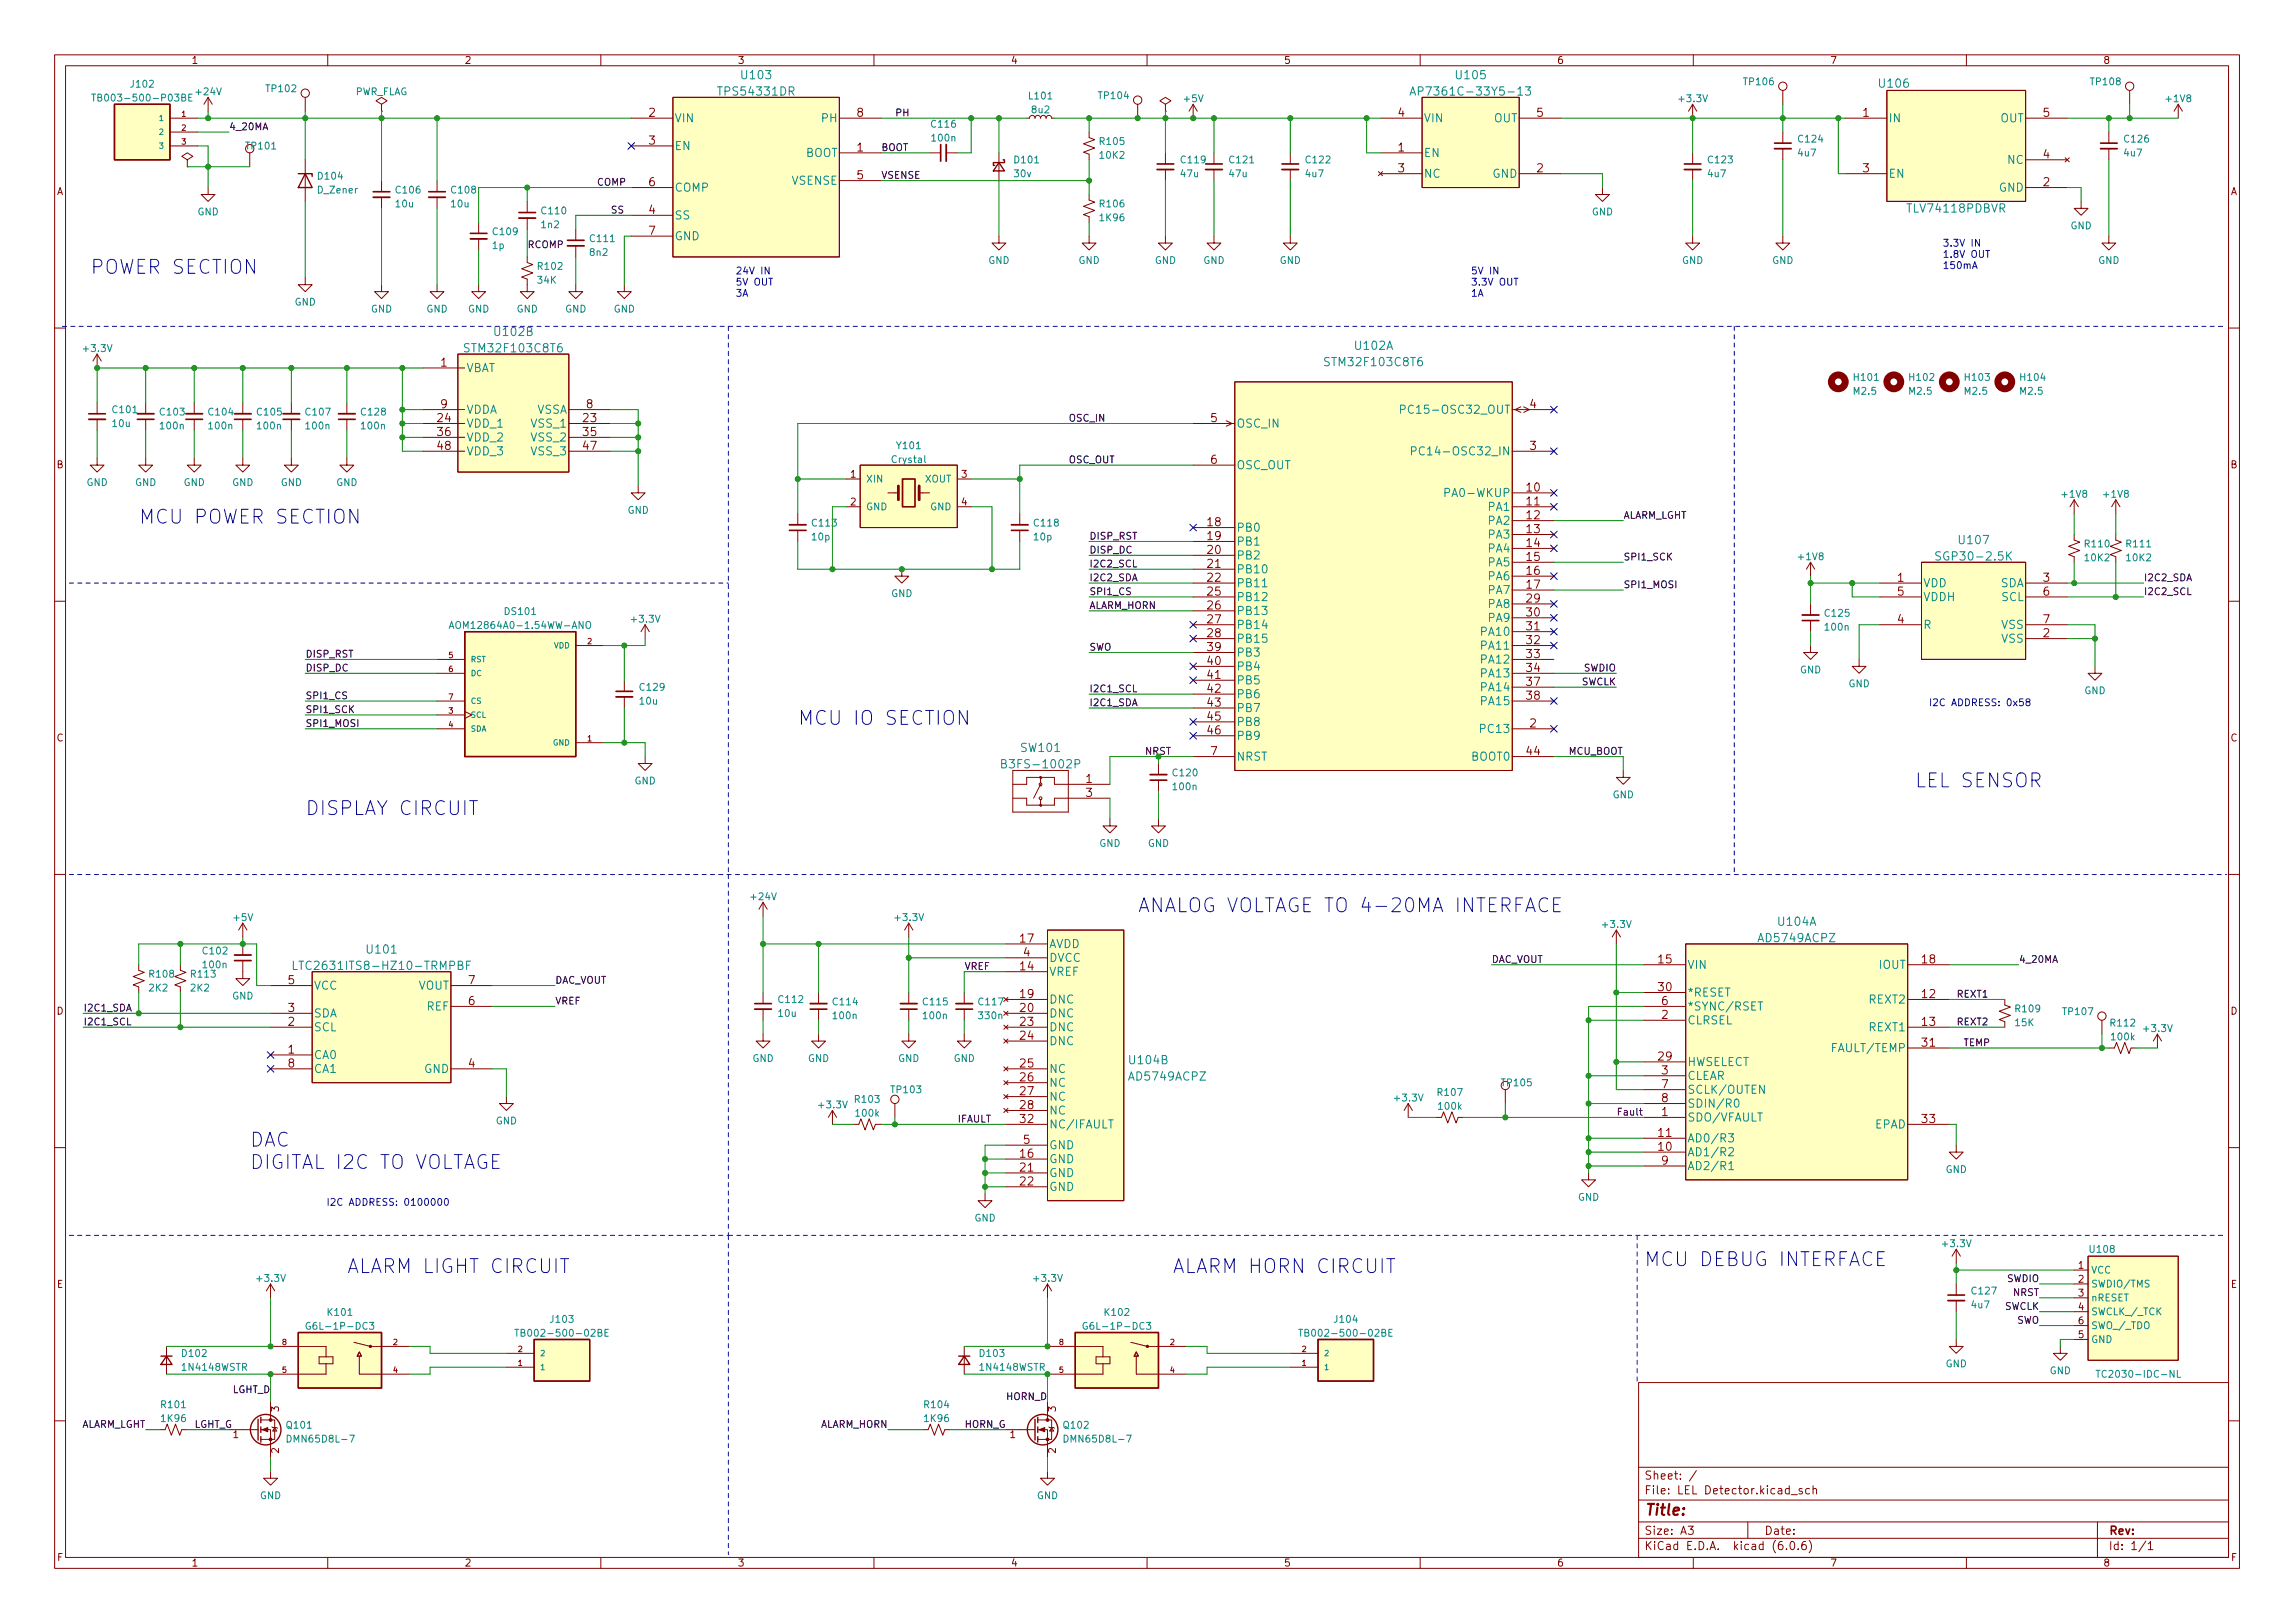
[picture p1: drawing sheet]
<svg xmlns="http://www.w3.org/2000/svg" width="420mm" height="297mm" viewBox="0 0 420 297" stroke-linecap="round" stroke-linejoin="round" font-family="sans-serif">
<defs><g id="words">
<g font-size="3.5" fill="#0000c2">
<text x="16.5" y="50.1">POWER SECTION</text>
<text x="25.4" y="95.9">MCU POWER SECTION</text>
<text x="146" y="132.7">MCU IO SECTION</text>
<text x="55.9" y="149.2">DISPLAY CIRCUIT</text>
<text x="350.5" y="144.1">LEL SENSOR</text>
<text x="208.3" y="167">ANALOG VOLTAGE TO 4-20MA INTERFACE</text>
<text x="45.7" y="209.9">DAC</text>
<text x="45.7" y="214">DIGITAL I2C TO VOLTAGE</text>
<text x="63.5" y="233">ALARM LIGHT CIRCUIT</text>
<text x="214.6" y="233">ALARM HORN CIRCUIT</text>
<text x="301" y="231.7">MCU DEBUG INTERFACE</text>
</g>
<text font-size="2.8" fill="#840000" x="301" y="277.3">Title:</text>
<g font-size="2.1" fill="#008484">
<text x="131.9" y="17.5">TPS54331DR</text>
<text x="135.9" y="14.5">U103</text>
<text x="260.3" y="17.5">AP7361C-33Y5-13</text>
<text x="266.7" y="14.5">U105</text>
<text x="344.2" y="16">U106</text>
<text x="123.4" y="22.4">VIN</text>
<text x="150.5" y="22.4">PH</text>
<text x="260.6" y="22.4">VIN</text>
<text x="273.5" y="22.4">OUT</text>
<text x="345.7" y="22.4">IN</text>
<text x="366.2" y="22.4">OUT</text>
<text x="123.4" y="27.5">EN</text>
<text x="147.4" y="28.7">BOOT</text>
<text x="260.6" y="28.7">EN</text>
<text x="367.6" y="30">NC</text>
<text x="123.4" y="35.1">COMP</text>
<text x="144.9" y="33.8">VSENSE</text>
<text x="260.6" y="32.5">NC</text>
<text x="273.2" y="32.5">GND</text>
<text x="345.7" y="32.5">EN</text>
<text x="365.9" y="35.1">GND</text>
<text x="123.4" y="40.2">SS</text>
<text x="349.5" y="38.9">TLV74118PDBVR</text>
<text x="123.4" y="44">GND</text>
<text x="85.5" y="64.5">STM32F103C8T6</text>
<text x="90.7" y="61.5">U102B</text>
<text x="248.2" y="64">U102A</text>
<text x="85.3" y="68.1">VBAT</text>
<text x="243" y="67">STM32F103C8T6</text>
<text x="85.3" y="75.7">VDDA</text>
<text x="98.2" y="75.7">VSSA</text>
<text x="258.3" y="75.7">PC15-OSC32_OUT</text>
<text x="85.3" y="78.3">VDD_1</text>
<text x="85.3" y="80.8">VDD_2</text>
<text x="85.3" y="83.3">VDD_3</text>
<text x="97.4" y="78.3">VSS_1</text>
<text x="97.4" y="80.8">VSS_2</text>
<text x="97.4" y="83.3">VSS_3</text>
<text x="226.3" y="78.3">OSC_IN</text>
<text x="260.6" y="83.3">PC14-OSC32_IN</text>
<text x="226.3" y="85.9">OSC_OUT</text>
<text x="265.5" y="91">PA0-WKUP</text>
<text x="272.5" y="93.5">PA1</text>
<text x="226.3" y="97.3">PB0</text>
<text x="226.3" y="99.8">PB1</text>
<text x="272.5" y="96">PA2</text>
<text x="272.5" y="98.6">PA3</text>
<text x="272.5" y="101.1">PA4</text>
<text x="358.8" y="99.6">U107</text>
<text x="226.3" y="102.4">PB2</text>
<text x="226.3" y="104.9">PB10</text>
<text x="226.3" y="107.5">PB11</text>
<text x="272.5" y="103.7">PA5</text>
<text x="272.5" y="106.2">PA6</text>
<text x="352" y="107.5">VDD</text>
<text x="355.3" y="102.6">SGP30-2.5K</text>
<text x="366.2" y="107.5">SDA</text>
<text x="226.3" y="110">PB12</text>
<text x="226.3" y="112.5">PB13</text>
<text x="272.5" y="108.7">PA7</text>
<text x="272.5" y="111.3">PA8</text>
<text x="272.5" y="113.8">PA9</text>
<text x="352" y="110">VDDH</text>
<text x="366.4" y="110">SCL</text>
<text x="226.3" y="115.1">PB14</text>
<text x="226.3" y="117.6">PB15</text>
<text x="271.4" y="116.4">PA10</text>
<text x="271.4" y="118.9">PA11</text>
<text x="352" y="115.1">R</text>
<text x="366.4" y="117.6">VSS</text>
<text x="366.4" y="115.1">VSS</text>
<text x="226.3" y="120.2">PB3</text>
<text x="226.3" y="122.7">PB4</text>
<text x="226.3" y="125.2">PB5</text>
<text x="271.4" y="121.4">PA12</text>
<text x="271.4" y="124">PA13</text>
<text x="226.3" y="127.8">PB6</text>
<text x="226.3" y="130.3">PB7</text>
<text x="271.4" y="126.5">PA14</text>
<text x="271.4" y="129.1">PA15</text>
<text x="187" y="137.6">SW101</text>
<text x="226.3" y="132.9">PB8</text>
<text x="226.3" y="135.4">PB9</text>
<text x="271.4" y="134.1">PC13</text>
<text x="184.4" y="140.6">B3FS-1002P</text>
<text x="226.3" y="139.2">NRST</text>
<text x="269.4" y="139.2">BOOT0</text>
<text x="192" y="173.5">AVDD</text>
<text x="322.1" y="172.4">AD5749ACPZ</text>
<text x="325.6" y="169.4">U104A</text>
<text x="55.5" y="177.5">LTC2631ITS8-HZ10-TRMPBF</text>
<text x="67.3" y="174.5">U101</text>
<text x="192" y="178.6">VREF</text>
<text x="192" y="176">DVCC</text>
<text x="308.9" y="177.3">VIN</text>
<text x="344" y="177.3">IOUT</text>
<text x="57.4" y="181.1">VCC</text>
<text x="76.5" y="181.1">VOUT</text>
<text x="78.1" y="184.9">REF</text>
<text x="192" y="183.7">DNC</text>
<text x="308.9" y="182.4">*RESET</text>
<text x="308.9" y="184.9">*SYNC/RSET</text>
<text x="342.3" y="183.7">REXT2</text>
<text x="57.4" y="188.7">SCL</text>
<text x="57.4" y="186.2">SDA</text>
<text x="192" y="186.2">DNC</text>
<text x="192" y="188.7">DNC</text>
<text x="192" y="191.3">DNC</text>
<text x="308.9" y="187.5">CLRSEL</text>
<text x="342.3" y="188.7">REXT1</text>
<text x="57.4" y="193.8">CA0</text>
<text x="57.4" y="196.4">CA1</text>
<text x="77.7" y="196.4">GND</text>
<text x="192" y="196.4">NC</text>
<text x="206.9" y="194.8">U104B</text>
<text x="206.9" y="197.8">AD5749ACPZ</text>
<text x="308.9" y="195.1">HWSELECT</text>
<text x="308.9" y="197.6">CLEAR</text>
<text x="335.8" y="192.6">FAULT/TEMP</text>
<text x="192" y="198.9">NC</text>
<text x="192" y="201.4">NC</text>
<text x="192" y="204">NC</text>
<text x="308.9" y="200.2">SCLK/OUTEN</text>
<text x="308.9" y="202.7">SDIN/R0</text>
<text x="192" y="206.5">NC/IFAULT</text>
<text x="308.9" y="205.3">SDO/VFAULT</text>
<text x="308.9" y="209.1">AD0/R3</text>
<text x="343.2" y="206.5">EPAD</text>
<text x="192" y="212.9">GND</text>
<text x="192" y="215.4">GND</text>
<text x="192" y="210.3">GND</text>
<text x="308.9" y="211.6">AD1/R2</text>
<text x="308.9" y="214.1">AD2/R1</text>
<text x="192" y="218">GND</text>
</g>
<g font-size="2.1" fill="#840000">
<text x="118.8" y="21.4">2</text>
<text x="156.9" y="21.4">8</text>
<text x="256" y="21.4">4</text>
<text x="281.4" y="21.4">5</text>
<text x="341.1" y="21.4">1</text>
<text x="374.1" y="21.4">5</text>
<text x="118.8" y="26.5">3</text>
<text x="156.9" y="27.7">1</text>
<text x="256" y="27.7">1</text>
<text x="374.1" y="29">4</text>
<text x="118.8" y="34.1">6</text>
<text x="156.9" y="32.8">5</text>
<text x="256" y="31.5">3</text>
<text x="281.4" y="31.5">2</text>
<text x="341.1" y="31.5">3</text>
<text x="374.1" y="34.1">2</text>
<text x="118.8" y="39.2">4</text>
<text x="118.8" y="43">7</text>
<text x="80.7" y="67.1">1</text>
<text x="80.1" y="77.3">24</text>
<text x="80.7" y="74.7">9</text>
<text x="106.8" y="77.3">23</text>
<text x="107.4" y="74.7">8</text>
<text x="221.7" y="77.3">5</text>
<text x="280.1" y="74.7">4</text>
<text x="80.1" y="79.8">36</text>
<text x="80.1" y="82.3">48</text>
<text x="106.8" y="79.8">35</text>
<text x="106.8" y="82.3">47</text>
<text x="280.1" y="82.3">3</text>
<text x="221.7" y="84.9">6</text>
<text x="279.5" y="90">10</text>
<text x="279.5" y="92.5">11</text>
<text x="279.5" y="95">12</text>
<text x="221.1" y="96.3">18</text>
<text x="221.1" y="98.8">19</text>
<text x="221.1" y="101.4">20</text>
<text x="279.5" y="97.6">13</text>
<text x="279.5" y="100.1">14</text>
<text x="221.1" y="103.9">21</text>
<text x="221.1" y="106.5">22</text>
<text x="279.5" y="102.7">15</text>
<text x="279.5" y="105.2">16</text>
<text x="279.5" y="107.7">17</text>
<text x="347.4" y="106.5">1</text>
<text x="374.1" y="106.5">3</text>
<text x="221.1" y="109">25</text>
<text x="221.1" y="111.5">26</text>
<text x="279.5" y="110.3">29</text>
<text x="279.5" y="112.8">30</text>
<text x="347.4" y="109">5</text>
<text x="374.1" y="109">6</text>
<text x="221.1" y="114.1">27</text>
<text x="221.1" y="116.6">28</text>
<text x="221.1" y="119.2">39</text>
<text x="279.5" y="115.4">31</text>
<text x="279.5" y="117.9">32</text>
<text x="347.4" y="114.1">4</text>
<text x="374.1" y="116.6">2</text>
<text x="374.1" y="114.1">7</text>
<text x="221.1" y="121.7">40</text>
<text x="221.1" y="124.2">41</text>
<text x="279.5" y="120.4">33</text>
<text x="279.5" y="123">34</text>
<text x="279.5" y="125.5">37</text>
<text x="221.1" y="126.8">42</text>
<text x="221.1" y="129.3">43</text>
<text x="221.1" y="131.9">45</text>
<text x="279.5" y="128.1">38</text>
<text x="221.1" y="134.4">46</text>
<text x="280.1" y="133.1">2</text>
<text x="198.8" y="143.3">1</text>
<text x="221.7" y="138.2">7</text>
<text x="279.5" y="138.2">44</text>
<text x="198.8" y="145.8">3</text>
<text x="186.8" y="172.5">17</text>
<text x="186.8" y="177.6">14</text>
<text x="187.4" y="175">4</text>
<text x="303.6" y="176.3">15</text>
<text x="351.9" y="176.3">18</text>
<text x="52.8" y="185.2">3</text>
<text x="52.8" y="180.1">5</text>
<text x="85.8" y="183.9">6</text>
<text x="85.8" y="180.1">7</text>
<text x="186.8" y="182.7">19</text>
<text x="186.8" y="185.2">20</text>
<text x="303.6" y="181.4">30</text>
<text x="304.2" y="183.9">6</text>
<text x="351.9" y="182.7">12</text>
<text x="52.8" y="187.7">2</text>
<text x="186.8" y="187.7">23</text>
<text x="186.8" y="190.3">24</text>
<text x="304.2" y="186.5">2</text>
<text x="351.9" y="187.7">13</text>
<text x="351.9" y="191.6">31</text>
<text x="52.8" y="192.8">1</text>
<text x="52.8" y="195.4">8</text>
<text x="85.8" y="195.4">4</text>
<text x="186.8" y="195.4">25</text>
<text x="186.8" y="197.9">26</text>
<text x="303.6" y="194.1">29</text>
<text x="304.2" y="196.6">3</text>
<text x="186.8" y="200.4">27</text>
<text x="186.8" y="203">28</text>
<text x="304.2" y="199.2">7</text>
<text x="304.2" y="201.7">8</text>
<text x="186.8" y="205.5">32</text>
<text x="187.4" y="209.3">5</text>
<text x="303.6" y="208.1">11</text>
<text x="304.2" y="204.3">1</text>
<text x="351.9" y="205.5">33</text>
<text x="186.8" y="211.9">16</text>
<text x="186.8" y="214.4">21</text>
<text x="303.6" y="210.6">10</text>
<text x="304.2" y="213.1">9</text>
<text x="186.8" y="217">22</text>
<text x="301" y="273.5">File: LEL Detector.kicad_sch</text>
<text x="301" y="270.8">Sheet: /</text>
<text x="301" y="280.9">Size: A3</text>
<text x="323" y="280.9">Date:</text>
<text x="386" y="280.9">Rev:</text>
<text x="301" y="283.7">KiCad E.D.A. kicad (6.0.6)</text>
<text x="386" y="283.7">Id: 1/1</text>
</g>
<g font-size="1.8" fill="#840000">
<text x="35" y="11.7">1</text>
<text x="85" y="11.7">2</text>
<text x="135" y="11.7">3</text>
<text x="185" y="11.7">4</text>
<text x="235" y="11.7">5</text>
<text x="285" y="11.7">6</text>
<text x="335" y="11.7">7</text>
<text x="385" y="11.7">8</text>
<text x="10.3" y="35.7">A</text>
<text x="408.3" y="35.7">A</text>
<text x="10.3" y="85.7">B</text>
<text x="155.7" y="87.4">1</text>
<text x="176" y="87.4">3</text>
<text x="408.3" y="85.7">B</text>
<text x="155.7" y="92.5">2</text>
<text x="176" y="92.5">4</text>
<text x="10.3" y="135.7">C</text>
<text x="408.3" y="135.7">C</text>
<text x="10.3" y="185.7">D</text>
<text x="408.3" y="185.7">D</text>
<text x="380.5" y="232.2">1</text>
<text x="10.4" y="235.7">E</text>
<text x="380.5" y="234.7">2</text>
<text x="380.5" y="237.3">3</text>
<text x="380.5" y="239.8">4</text>
<text x="408.4" y="235.7">E</text>
<text x="380.5" y="244.9">5</text>
<text x="380.5" y="242.4">6</text>
<text x="42.7" y="263.2">1</text>
<text x="51.1" y="258.3" transform="rotate(-90 51.1 258.3)">3</text>
<text x="184.9" y="263.2">1</text>
<text x="193.3" y="258.3" transform="rotate(-90 193.3 258.3)">3</text>
<text x="51.1" y="266" transform="rotate(-90 51.1 266)">2</text>
<text x="193.3" y="266" transform="rotate(-90 193.3 266)">2</text>
<text x="10.4" y="285.7">F</text>
<text x="35" y="286.7">1</text>
<text x="85" y="286.7">2</text>
<text x="135" y="286.7">3</text>
<text x="185" y="286.7">4</text>
<text x="235" y="286.7">5</text>
<text x="285" y="286.7">6</text>
<text x="335" y="286.7">7</text>
<text x="385" y="286.7">8</text>
<text x="408.4" y="285.7">F</text>
</g>
<g font-size="1.8" fill="#008484">
<text x="24.1" y="16">J102</text>
<text x="36" y="17.4">+24V</text>
<text x="48.9" y="16.9">TP102</text>
<text x="64.9" y="17.4">PWR_FLAG</text>
<text x="319.4" y="15.6">TP106</text>
<text x="382.9" y="15.6">TP108</text>
<text x="18.5" y="18.6">TB003-500-P03BE</text>
<text x="170.6" y="23.3">C116</text>
<text x="188.5" y="18.2">L101</text>
<text x="189" y="20.7">8u2</text>
<text x="201.3" y="18.1">TP104</text>
<text x="216.8" y="18.7">+5V</text>
<text x="307.5" y="18.7">+3.3V</text>
<text x="396.7" y="18.7">+1V8</text>
<text x="45.2" y="27.3">TP101</text>
<text x="170.7" y="25.9">100n</text>
<text x="185.8" y="29.9">D101</text>
<text x="201.5" y="26.5">R105</text>
<text x="201.5" y="29">10K2</text>
<text x="216.3" y="29.9">C119</text>
<text x="225.2" y="29.9">C121</text>
<text x="239.2" y="29.9">C122</text>
<text x="312.8" y="29.9">C123</text>
<text x="329.3" y="28.6">4u7</text>
<text x="329.3" y="26.1">C124</text>
<text x="389" y="28.6">4u7</text>
<text x="389" y="26.1">C126</text>
<text x="58.2" y="35.4">D_Zener</text>
<text x="58.3" y="32.9">D104</text>
<text x="72.6" y="35.4">C106</text>
<text x="82.7" y="35.4">C108</text>
<text x="185.7" y="32.4">30v</text>
<text x="216.2" y="32.4">47u</text>
<text x="225.1" y="32.4">47u</text>
<text x="239.1" y="32.4">4u7</text>
<text x="312.8" y="32.4">4u7</text>
<text x="36.1" y="39.4">GND</text>
<text x="72.5" y="37.9">10u</text>
<text x="82.7" y="37.9">10u</text>
<text x="99.2" y="41.8">1n2</text>
<text x="99.3" y="39.2">C110</text>
<text x="201.5" y="37.9">R106</text>
<text x="201.5" y="40.5">1K96</text>
<text x="291.4" y="39.4">GND</text>
<text x="379" y="41.9">GND</text>
<text x="90.2" y="45.6">1p</text>
<text x="90.4" y="43">C109</text>
<text x="108.1" y="46.8">8n2</text>
<text x="108.1" y="44.3">C111</text>
<text x="98.5" y="51.9">34K</text>
<text x="98.6" y="49.4">R102</text>
<text x="180.9" y="48.3">GND</text>
<text x="197.4" y="48.3">GND</text>
<text x="211.4" y="48.3">GND</text>
<text x="220.3" y="48.3">GND</text>
<text x="234.3" y="48.3">GND</text>
<text x="307.9" y="48.3">GND</text>
<text x="324.4" y="48.3">GND</text>
<text x="384.1" y="48.3">GND</text>
<text x="53.9" y="55.9">GND</text>
<text x="67.9" y="57.2">GND</text>
<text x="78" y="57.2">GND</text>
<text x="85.7" y="57.2">GND</text>
<text x="94.6" y="57.2">GND</text>
<text x="103.4" y="57.2">GND</text>
<text x="112.3" y="57.2">GND</text>
<text x="15.4" y="64.4">+3.3V</text>
<text x="339.5" y="69.7">H101</text>
<text x="349.7" y="69.7">H102</text>
<text x="359.9" y="69.7">H103</text>
<text x="370" y="69.7">H104</text>
<text x="20.7" y="75.6">C101</text>
<text x="29.4" y="76">C103</text>
<text x="38.3" y="76">C104</text>
<text x="47.2" y="76">C105</text>
<text x="56.1" y="76">C107</text>
<text x="66.2" y="76">C128</text>
<text x="339.4" y="72.2">M2.5</text>
<text x="349.6" y="72.2">M2.5</text>
<text x="359.8" y="72.2">M2.5</text>
<text x="369.9" y="72.2">M2.5</text>
<text x="20.7" y="78.1">10u</text>
<text x="29.4" y="78.6">100n</text>
<text x="38.3" y="78.6">100n</text>
<text x="47.2" y="78.6">100n</text>
<text x="56.1" y="78.6">100n</text>
<text x="66.3" y="78.6">100n</text>
<text x="164.3" y="82.2">Y101</text>
<text x="15.8" y="88.9">GND</text>
<text x="24.7" y="88.9">GND</text>
<text x="33.6" y="88.9">GND</text>
<text x="42.5" y="88.9">GND</text>
<text x="51.4" y="88.9">GND</text>
<text x="61.5" y="88.9">GND</text>
<text x="158.5" y="88.3">XIN</text>
<text x="163.4" y="84.7">Crystal</text>
<text x="169.3" y="88.3">XOUT</text>
<text x="114.9" y="94">GND</text>
<text x="158.5" y="93.4">GND</text>
<text x="170.3" y="93.4">GND</text>
<text x="377.6" y="91.1">+1V8</text>
<text x="385.3" y="91.1">+1V8</text>
<text x="148.7" y="98.9">10p</text>
<text x="148.8" y="96.4">C113</text>
<text x="189.4" y="98.9">10p</text>
<text x="189.4" y="96.4">C118</text>
<text x="381.8" y="100.2">R110</text>
<text x="389.4" y="100.2">R111</text>
<text x="329.4" y="102.5">+1V8</text>
<text x="381.8" y="102.7">10K2</text>
<text x="389.4" y="102.7">10K2</text>
<text x="92.5" y="112.5">DS101</text>
<text x="115.8" y="113.9">+3.3V</text>
<text x="163.1" y="109.3">GND</text>
<text x="334.2" y="112.9">C125</text>
<text x="83.7" y="115.1">AOM12864A0-1.54WW-ANO</text>
<text x="334.2" y="115.4">100n</text>
<text x="329.5" y="123.2">GND</text>
<text x="338.4" y="125.8">GND</text>
<text x="117.2" y="128.9">10u</text>
<text x="117.3" y="126.4">C129</text>
<text x="381.6" y="127">GND</text>
<text x="116.1" y="143.5">GND</text>
<text x="214.8" y="142.1">C120</text>
<text x="214.9" y="144.6">100n</text>
<text x="295.2" y="146.1">GND</text>
<text x="201.2" y="155">GND</text>
<text x="210.1" y="155">GND</text>
<text x="137.6" y="164.7">+24V</text>
<text x="42.9" y="168.5">+5V</text>
<text x="164" y="168.5">+3.3V</text>
<text x="293.6" y="169.8">+3.3V</text>
<text x="27.5" y="178.9">R108</text>
<text x="35.1" y="178.9">R113</text>
<text x="37.2" y="174.7">C102</text>
<text x="37.3" y="177.2">100n</text>
<text x="27.4" y="181.4">2K2</text>
<text x="35" y="181.4">2K2</text>
<text x="42.5" y="182.9">GND</text>
<text x="142.7" y="183.6">C112</text>
<text x="152.6" y="184">C114</text>
<text x="169.1" y="184">C115</text>
<text x="179.3" y="184">C117</text>
<text x="369.1" y="185.3">R109</text>
<text x="377.8" y="185.8">TP107</text>
<text x="142.6" y="186.1">10u</text>
<text x="152.6" y="186.5">100n</text>
<text x="169.1" y="186.5">100n</text>
<text x="179.3" y="186.5">330n</text>
<text x="369" y="187.8">15K</text>
<text x="386.5" y="187.9">R112</text>
<text x="386.7" y="190.4">100k</text>
<text x="392.6" y="188.9">+3.3V</text>
<text x="137.7" y="194.3">GND</text>
<text x="147.9" y="194.3">GND</text>
<text x="164.4" y="194.3">GND</text>
<text x="174.6" y="194.3">GND</text>
<text x="150.1" y="202.8">+3.3V</text>
<text x="156.6" y="201.8">R103</text>
<text x="163.3" y="200.1">TP103</text>
<text x="255.5" y="201.6">+3.3V</text>
<text x="263.3" y="200.6">R107</text>
<text x="263.5" y="203.1">100k</text>
<text x="275.1" y="198.8">TP105</text>
<text x="90.7" y="205.8">GND</text>
<text x="156.8" y="204.4">100k</text>
<text x="356.2" y="214.7">GND</text>
<text x="288.9" y="219.7">GND</text>
<text x="178.4" y="223.6">GND</text>
<text x="355.8" y="228.2">+3.3V</text>
<text x="382.7" y="229.3">U108</text>
<text x="382.8" y="233.1">VCC</text>
<text x="47.2" y="234.6">+3.3V</text>
<text x="189.4" y="234.6">+3.3V</text>
<text x="361" y="239.4">4u7</text>
<text x="361.1" y="236.9">C127</text>
<text x="382.8" y="235.6">SWDIO/TMS</text>
<text x="382.8" y="238.2">nRESET</text>
<text x="57.1" y="243.3">G6L-1P-DC3</text>
<text x="60.1" y="240.8">K101</text>
<text x="95.9" y="244.6">TB002-500-02BE</text>
<text x="100.9" y="242.1">J103</text>
<text x="199.3" y="243.3">G6L-1P-DC3</text>
<text x="202.4" y="240.8">K102</text>
<text x="239.4" y="244.6">TB002-500-02BE</text>
<text x="244.4" y="242.1">J104</text>
<text x="382.8" y="240.7">SWCLK_/_TCK</text>
<text x="382.8" y="245.8">GND</text>
<text x="382.8" y="243.2">SWO_/_TDO</text>
<text x="33.4" y="248.3">D102</text>
<text x="33.5" y="250.9">1N4148WSTR</text>
<text x="179.5" y="248.3">D103</text>
<text x="179.6" y="250.9">1N4148WSTR</text>
<text x="356.2" y="250.2">GND</text>
<text x="375.2" y="251.5">GND</text>
<text x="29.6" y="257.7">R101</text>
<text x="169.3" y="257.7">R104</text>
<text x="385" y="252.1">TC2030-IDC-NL</text>
<text x="29.6" y="260.2">1K96</text>
<text x="52.6" y="261.5">Q101</text>
<text x="53.2" y="264">DMN65D8L-7</text>
<text x="169.3" y="260.2">1K96</text>
<text x="194.8" y="261.5">Q102</text>
<text x="195.4" y="264">DMN65D8L-7</text>
<text x="47.6" y="274.4">GND</text>
<text x="189.8" y="274.4">GND</text>
</g>
<g font-size="1.8">
<text x="41.9" y="23.8">4_20MA</text>
<text x="163.8" y="21.3">PH</text>
<text x="161.3" y="27.6">BOOT</text>
<text x="109.2" y="34">COMP</text>
<text x="161.3" y="32.7">VSENSE</text>
<text x="111.8" y="39.1">SS</text>
<text x="96.5" y="45.4">RCOMP</text>
<text x="195.6" y="77.2">OSC_IN</text>
<text x="195.6" y="84.8">OSC_OUT</text>
<text x="297.2" y="94.9">ALARM_LGHT</text>
<text x="199.4" y="101.3">DISP_DC</text>
<text x="199.4" y="98.7">DISP_RST</text>
<text x="199.4" y="106.4">I2C2_SDA</text>
<text x="199.4" y="103.8">I2C2_SCL</text>
<text x="297.2" y="102.6">SPI1_SCK</text>
<text x="297.2" y="107.6">SPI1_MOSI</text>
<text x="392.4" y="106.4">I2C2_SDA</text>
<text x="199.4" y="111.4">ALARM_HORN</text>
<text x="199.4" y="108.9">SPI1_CS</text>
<text x="392.4" y="108.9">I2C2_SCL</text>
<text x="199.4" y="119.1">SWO</text>
<text x="55.9" y="120.3">DISP_RST</text>
<text x="55.9" y="122.9">DISP_DC</text>
<text x="289.4" y="125.4">SWCLK</text>
<text x="289.9" y="122.9">SWDIO</text>
<text x="55.9" y="128">SPI1_CS</text>
<text x="55.9" y="130.5">SPI1_SCK</text>
<text x="199.4" y="126.7">I2C1_SCL</text>
<text x="199.4" y="129.2">I2C1_SDA</text>
<text x="55.9" y="133">SPI1_MOSI</text>
<text x="209.5" y="138.1">NRST</text>
<text x="287.1" y="138.1">MCU_BOOT</text>
<text x="176.5" y="177.5">VREF</text>
<text x="273" y="176.2">DAC_VOUT</text>
<text x="369.6" y="176.2">4_20MA</text>
<text x="15.2" y="185.1">I2C1_SDA</text>
<text x="101.6" y="183.8">VREF</text>
<text x="101.6" y="180">DAC_VOUT</text>
<text x="358.1" y="182.6">REXT1</text>
<text x="15.2" y="187.6">I2C1_SCL</text>
<text x="358.1" y="187.6">REXT2</text>
<text x="359.4" y="191.5">TEMP</text>
<text x="175.3" y="205.4">IFAULT</text>
<text x="295.9" y="204.2">Fault</text>
<text x="366.9" y="239.7">SWCLK</text>
<text x="367.4" y="234.6">SWDIO</text>
<text x="368.6" y="237.2">NRST</text>
<text x="369.2" y="242.3">SWO</text>
<text x="42.5" y="255">LGHT_D</text>
<text x="184.3" y="256.2">HORN_D</text>
<text x="14.5" y="261.3">ALARM_LGHT</text>
<text x="35.6" y="261.3">LGHT_G</text>
<text x="150" y="261.3">ALARM_HORN</text>
<text x="176.5" y="261.3">HORN_G</text>
</g>
<g font-size="1.8" fill="#0000c2">
<text x="355.6" y="45.1">3.3V IN</text>
<text x="355.6" y="47.2">1.8V OUT</text>
<text x="134.6" y="50.2">24V IN</text>
<text x="134.6" y="52.3">5V OUT</text>
<text x="269.2" y="50.2">5V IN</text>
<text x="269.2" y="52.3">3.3V OUT</text>
<text x="355.6" y="49.2">150mA</text>
<text x="134.6" y="54.3">3A</text>
<text x="269.2" y="54.3">1A</text>
<text x="353.1" y="129.2">I2C ADDRESS: 0x58</text>
<text x="59.7" y="220.7">I2C ADDRESS: 0100000</text>
</g>
<g font-size="1.4" fill="#008484">
<text x="29.3" y="22.1">1</text>
<text x="29.3" y="24.7">2</text>
<text x="29.3" y="27.2">3</text>
<text x="101.4" y="118.7">VDD</text>
<text x="86.1" y="121.2">RST</text>
<text x="86.1" y="123.7">DC</text>
<text x="86.1" y="131.4">SCL</text>
<text x="86.1" y="128.8">CS</text>
<text x="86.1" y="133.9">SDA</text>
<text x="101.2" y="136.4">GND</text>
<text x="98.8" y="250.7">1</text>
<text x="98.8" y="248.2">2</text>
<text x="242.3" y="250.7">1</text>
<text x="242.3" y="248.2">2</text>
</g>
<g font-size="1.4" fill="#840000">
<text x="33.3" y="21.4">1</text>
<text x="33.3" y="23.9">2</text>
<text x="33.3" y="26.5">3</text>
<text x="107.6" y="117.9">2</text>
<text x="82.2" y="120.4">5</text>
<text x="82.2" y="123">6</text>
<text x="82.2" y="130.6">3</text>
<text x="82.2" y="128.1">7</text>
<text x="82.2" y="133.1">4</text>
<text x="107.6" y="135.7">1</text>
<text x="51.7" y="251.2">5</text>
<text x="51.7" y="246.2">8</text>
<text x="72" y="246.2">2</text>
<text x="72" y="251.2">4</text>
<text x="94.9" y="250">1</text>
<text x="94.9" y="247.4">2</text>
<text x="193.9" y="251.2">5</text>
<text x="193.9" y="246.2">8</text>
<text x="214.2" y="246.2">2</text>
<text x="214.2" y="251.2">4</text>
<text x="238.4" y="250">1</text>
<text x="238.4" y="247.4">2</text>
</g>
</g></defs>
<g fill="none" stroke="#840000" stroke-width=".18">
<path d="M10 10h400v277h-400zM12 12h396v273h-396zM38.1 17.8l-.8 1.3M38.1 17.8v2.6M38.1 17.8l.8 1.3M55.9 17.8v2.6M60 10v2M69.8 19.1l1.1-.6-1.1-.7-1 .7 1 .6v1.3M110 10v2M123.2 17.8h30.5v29.2h-30.5zM160 10v2M208.3 19.1v2.5"/>
<path d="M210 10v2M213.4 19.1l1-.6-1-.7-1.1 .7 1.1 .6v1.3M218.4 19.1l-.7 1.3M218.4 19.1v2.5M218.4 19.1l.8 1.3M260 10v2M260.3 17.8h17.8v16.5h-17.8zM309.9 19.1v2.5M309.9 19.1l-.8 1.3M309.9 19.1l.7 1.3M310 10v2M326.4 16.5v2.6"/>
<path d="M345.4 16.5h25.4v20.4h-25.4zM360 10v2M389.9 16.5v2.6M398.8 19.1l-.8 1.3M398.8 19.1v2.5M398.8 19.1l.7 1.3M31.1 21.6h5.1M31.1 24.2h5.1M31.1 26.7h5.1M34.3 29.2l1-.6-1-.6-1 .6 1 .6v1.3M34.3 30.5h.1M38.1 34.3v1.3h1.3l-1.3 1.3-1.3-1.3h1.3"/>
<path d="M45.7 28v2.5M55.9 29.2v7.7M69.8 20.4h.1M69.8 33.1v2M69.8 36.1v2M80 33.1v2M80 36.1v2M96.5 36.9v2M96.5 39.9v2M115.6 21.6h7.6M115.6 26.7h7.6M115.6 39.4h7.6"/>
<path d="M115.6 34.3h7.6M153.7 28h7.6M153.7 21.6h7.6M153.7 33.1h7.6M170.2 28h2M173.2 28h2.1M182.9 28v5.1M188 21.6h.5l.1-.3 .4-.2 .3 .2 .2 .3 .1-.3 .4-.2 .4 .2 .1 .3 .1-.3 .4-.2 .4 .2 .1 .3 .2-.3 .3-.2 .4 .2 .1 .3h.5M199.4 35.6v1l1 .4-2 .8 2 .7-2 .8 1 .4v1M199.4 24.2v1l1 .4-2 .7 2 .8-2 .7 1 .4v1M213.4 20.4h.1M213.4 28v2"/>
<path d="M213.4 31v2.1M222.2 28v2M222.2 31v2.1M236.2 28v2M236.2 31v2.1M252.3 31.4l.8 .8M252.7 28h7.6M252.7 21.6h7.6M252.7 31.8h7.6M253.1 31.4l-.8 .8M278.1 21.6h7.6M278.1 31.8h7.6"/>
<path d="M293.4 34.3v1.3h1.2l-1.2 1.3-1.3-1.3h1.3M309.9 28v2M309.9 31v2.1M326.4 24.2v2M326.4 27.2v2M337.8 21.6h7.6M337.8 31.8h7.6M370.8 21.6h7.7M370.8 34.3h7.7M370.8 29.2h7.7M378.1 28.9l.7 .7M378.8 28.9l-.7 .7"/>
<path d="M381 36.9v1.2h1.3l-1.3 1.3-1.3-1.3h1.3M386.1 24.2v2M386.1 27.2v2M55.9 50.8v1.3h1.2l-1.2 1.3-1.3-1.3h1.3M69.8 52.1v1.3h1.3l-1.3 1.2-1.2-1.2h1.2M80 52.1v1.3h1.3l-1.3 1.2-1.3-1.2h1.3M87.6 52.1v1.3h1.3l-1.3 1.2-1.2-1.2h1.2M87.6 40.7v2M87.6 43.7v2.1M96.5 47v1l1 .4-2 .8 2 .7-2 .8 1 .4v2.3h1.3l-1.3 1.2-1.3-1.2h1.3M105.4 52.1v1.3h1.3l-1.3 1.2-1.3-1.2h1.3M105.4 41.9v2.1"/>
<path d="M105.4 45v2M114.3 52.1v1.3h1.3l-1.3 1.2-1.3-1.2h1.3M115.6 43.2h7.6M182.9 43.2v1.3h1.2l-1.2 1.3-1.3-1.3h1.3M199.4 43.2v1.3h1.3l-1.3 1.3-1.3-1.3h1.3M213.4 43.2v1.3h1.2l-1.2 1.3-1.3-1.3h1.3M222.2 43.2v1.3h1.3l-1.3 1.3-1.2-1.3h1.2M236.2 43.2v1.3h1.3l-1.3 1.3-1.3-1.3h1.3M309.9 43.2v1.3h1.2l-1.2 1.3-1.3-1.3h1.3M326.4 43.2v1.3h1.3l-1.3 1.3-1.3-1.3h1.3M386.1 43.2v1.3h1.2l-1.2 1.3-1.3-1.3h1.3M10 60h2"/>
<path d="M17.8 64.8v2.5M17.8 73.7v2M17.8 76.7v2.1M17.8 64.8l-.8 1.3M17.8 64.8l.7 1.3M26.7 73.7v2M26.7 76.7v2.1M35.6 73.7v2M35.6 76.7v2.1M44.4 73.7v2M44.4 76.7v2.1M53.3 73.7v2"/>
<path d="M53.3 76.7v2.1M63.5 73.7v2M63.5 76.7v2.1M77.5 75h7.6M77.5 77.5h7.6M77.5 67.3h7.6M83.8 64.8h20.3v21.6h-20.3zM104.1 75h7.7M104.1 77.5h7.7M218.4 77.5h7.7M224.5 77l1.1 .5-1.1 .5M226.1 69.9h50.8v71.1h-50.8z"/>
<path d="M276.9 75h7.6M278.4 74.5l-1 .5 1 .5M278.9 74.5l1.1 .5-1.1 .5M408 60h2M17.8 83.9v1.2h1.2l-1.2 1.3-1.3-1.3h1.3M26.7 83.9v1.2h1.2l-1.2 1.3-1.3-1.3h1.3M35.6 83.9v1.2h1.2l-1.2 1.3-1.3-1.3h1.3M44.4 83.9v1.2h1.3l-1.3 1.3-1.2-1.3h1.2M53.3 83.9v1.2h1.3l-1.3 1.3-1.2-1.3h1.2M63.5 83.9v1.2h1.3l-1.3 1.3-1.3-1.3h1.3M77.5 82.6h7.6M77.5 80h7.6"/>
<path d="M104.1 82.6h7.7M104.1 80h7.7M116.8 88.9v1.3h1.3l-1.3 1.3-1.2-1.3h1.2M146 94v2M146 97.1v2M154.9 92.7h2.6M154.9 87.7h2.6M157.5 85.1h17.8v11.5h-17.8zM162.6 90.2h1.9M168.3 90.2h1.9M175.3 92.7h2.5M175.3 87.7h2.5"/>
<path d="M186.7 94v2M186.7 97.1v2M218.4 96.6h7.7M218.4 99.1h7.7M218.4 85.1h7.7M276.9 90.2h7.6M276.9 92.7h7.6M276.9 95.3h7.6M276.9 97.8h7.6M276.9 82.6h7.6M379.7 97.8v1l1 .4-2 .8 2 .7-2 .8 1 .4v1M379.7 91.5l-.7 1.2"/>
<path d="M379.7 91.5v2.5M379.7 91.5l.8 1.2M387.3 97.8v1l1.1 .4-2.1 .8 2.1 .7-2.1 .8 1 .4v1M387.3 91.5l-.7 1.2M387.3 91.5v2.5M387.3 91.5l.8 1.2M10 110h2M105.4 118.1h5.1M118.1 114.3l-.8 1.3M118.1 114.3v2.6M118.1 114.3l.8 1.3M165.1 104.2v1.2h1.3l-1.3 1.3-1.3-1.3h1.3"/>
<path d="M218.4 101.6h7.7M218.4 104.2h7.7M218.4 106.7h7.7M218.4 109.3h7.7M218.4 111.8h7.7M218.4 114.3h7.7M218.4 116.9h7.7M218.4 119.4h7.7M276.9 100.4h7.6M276.9 102.9h7.6M276.9 105.4h7.6M276.9 108h7.6"/>
<path d="M276.9 110.5h7.6M276.9 113.1h7.6M276.9 115.6h7.6M276.9 118.1h7.6M331.5 118.1v1.3h1.2l-1.2 1.3-1.3-1.3h1.3M331.5 102.9l-.8 1.3M331.5 102.9v2.5M331.5 110.5v2.1M331.5 113.6v2M331.5 102.9l.7 1.3M344.2 106.7h7.6M344.2 109.3h7.6"/>
<path d="M344.2 114.3h7.6M351.8 102.9h19v17.8h-19zM370.8 106.7h7.7M370.8 109.3h7.7M370.8 114.3h7.7M370.8 116.9h7.7M408 110h2M80 133.4h5.1M80 120.7h5.1M80 123.2h5.1M80 128.3h5.1M80 130.8h5.1"/>
<path d="M85.1 130.2l1.3 .6-1.3 .7M105.4 135.9h5.1M114.3 124.5v2M114.3 127.5v2.1M118.1 138.5v1.2h1.3l-1.3 1.3-1.3-1.3h1.3M212.1 139.7v2.1M218.4 122h7.7M218.4 124.5h7.7M218.4 127h7.7M218.4 129.6h7.7M218.4 138.5h7.7M218.4 132.1h7.7"/>
<path d="M218.4 134.7h7.7M276.9 133.4h7.6M276.9 120.7h7.6M276.9 123.2h7.6M276.9 125.8h7.6M276.9 128.3h7.6M276.9 138.5h7.6M340.4 120.7v1.3h1.2l-1.2 1.2-1.3-1.2h1.3M383.5 122v1.2h1.3l-1.3 1.3-1.2-1.3h1.2M185.4 141h10.2v7.6h-10.2zM185.4 143.5h2.6v-1.2h5v1.2h10.2M185.4 146.1h2.6v1.3h5v-1.3h10.2"/>
<path d="M190.5 146.3h.1M190.5 143.8h.1M190.5 142.3v1M190.5 146.3v1.1M190.5 143.5l-1.3 2.6M203.2 149.9v1.3h1.3l-1.3 1.2-1.3-1.2h1.3M212.1 149.9v1.3h1.3l-1.3 1.2-1.3-1.2h1.3M212.1 142.8v2M297.2 141v1.3h1.2l-1.2 1.2-1.3-1.2h1.3M10 160h2M25.4 176.6v1l1 .4-2 .7 2 .8-2 .7 1 .4v1M33 176.6v1l1 .4-2 .7 2 .8-2 .7 1 .4v1"/>
<path d="M44.4 175.8v3.3h1.3l-1.3 1.3-1.2-1.3h1.2M44.4 168.9v2.6M44.4 172.8v2M44.4 168.9l-.7 1.3M44.4 168.9l.8 1.3M57.1 177.8h25.4v20.4h-25.4zM139.7 165.1l-.8 1.3M139.7 165.1v2.6M139.7 165.1l.8 1.3M166.4 168.9v2.6M166.4 168.9l-.8 1.3M166.4 168.9l.7 1.3"/>
<path d="M184.1 177.8h7.7M184.1 172.8h7.7M184.1 175.3h7.7M191.8 170.2h13.9v49.5h-13.9zM295.9 170.2l-.8 1.3M295.9 170.2v2.6M295.9 170.2l.8 1.3M301 176.6h7.6M308.6 172.8h40.6v43.1h-40.6zM349.2 176.6h7.7M408 160h2M49.5 193.1h7.6"/>
<path d="M49.5 188h7.6M49.5 185.5h7.6M49.5 195.6h7.6M49.5 180.4h7.6M82.5 195.6h7.7M82.5 180.4h7.7M82.5 184.2h7.7M139.7 189.3v1.2h1.3l-1.3 1.3-1.3-1.3h1.3M139.7 181.6v2.1M139.7 184.7v2M149.9 189.3v1.2h1.2l-1.2 1.3-1.3-1.3h1.3M149.9 181.6v2.1"/>
<path d="M149.9 184.7v2M166.4 189.3v1.2h1.2l-1.2 1.3-1.3-1.3h1.3M166.4 181.6v2.1M166.4 184.7v2M176.5 189.3v1.2h1.3l-1.3 1.3-1.2-1.3h1.2M176.5 181.6v2.1M176.5 184.7v2M183.8 182.5l.7 .8M183.8 185.1l.7 .7M183.8 187.6l.7 .8M183.8 190.2l.7 .7M183.8 195.2l.7 .8"/>
<path d="M183.8 197.8l.7 .7M184.1 188h7.7M184.1 185.5h7.7M184.1 195.6h7.7M184.1 182.9h7.7M184.1 190.5h7.7M184.1 198.2h7.7M184.5 182.5l-.7 .8M184.5 185.1l-.7 .7M184.5 187.6l-.7 .8M184.5 190.2l-.7 .7M184.5 195.2l-.7 .8"/>
<path d="M184.5 197.8l-.7 .7M275.6 199.4v2.6M301 184.2h7.6M301 186.7h7.6M301 194.3h7.6M301 196.9h7.6M301 181.6h7.6M301 199.4h7.6M349.2 188h7.7M349.2 182.9h7.7M349.2 191.8h7.7M367 182.9v1l1 .4-2 .8 2 .7-2 .8 1 .4v1"/>
<path d="M384.8 186.7v2.6M386.1 191.8h1l.4-1 .7 2 .8-2 .8 2 .3-1h1.1M395 189.3l-.8 1.2M395 189.3v2.5M395 189.3l.7 1.2M10 210h2M92.7 200.7v1.3h1.3l-1.3 1.2-1.3-1.2h1.3M152.4 203.2l-.8 1.3M152.4 203.2v2.6M152.4 203.2l.8 1.3M156.2 205.8h1l.4-1 .8 2 .7-2 .8 2 .4-1h1M163.8 202v2.5"/>
<path d="M180.3 218.5v1.2h1.3l-1.3 1.3-1.2-1.3h1.2M183.8 200.3l.7 .8M183.8 202.9l.7 .7M184.1 212.1h7.7M184.1 214.7h7.7M184.1 217.2h7.7M184.1 200.7h7.7M184.1 203.2h7.7M184.1 205.8h7.7M184.1 209.6h7.7M184.5 200.3l-.7 .8M184.5 202.9l-.7 .7"/>
<path d="M257.8 202l-.8 1.2M257.8 202v2.5M257.8 202l.8 1.2M262.9 204.5h1l.4-1 .7 2 .8-2 .8 2 .4-1h1M290.8 214.7v1.2h1.3l-1.3 1.3-1.2-1.3h1.2M301 204.5h7.6M301 210.9h7.6M301 208.3h7.6M301 202h7.6M301 213.4h7.6M349.2 205.8h7.7M358.1 209.6v1.3h1.3l-1.3 1.2-1.2-1.2h1.2"/>
<path d="M408 210h2M49.5 235l-.7 1.3M49.5 235v2.5M49.5 235l.8 1.3M191.8 235v2.5M191.8 235l-.8 1.3M191.8 235l.7 1.3M358.1 228.6l-.7 1.3M358.1 228.6v2.6M358.1 235v2M358.1 238v2.1M358.1 228.6l.8 1.3"/>
<path d="M379.7 232.4h2.6M379.7 235h2.6M379.7 237.5h2.6M382.3 229.9h16.5v19.1h-16.5zM30.5 246.4v5.1M47.8 259.9h2.5v3.5h-2.5M49.5 246.4h10.2v1.9M49.5 256.6v3.3M58.4 248.3h2.6v1.3h-2.6zM59.7 249.6v1.9h-10.2M64.8 245.7l3 .7h7.1M65.8 247.4l.4 .8h-.8z"/>
<path d="M65.8 248.2v3.3h9.1M92.7 250.2h5.1M92.7 247.7h5.1M176.5 246.4v5.1M190 259.9h2.5v3.5h-2.5M191.8 246.4h10.1v1.9M191.8 256.6v3.3M200.7 248.3h2.5v1.3h-2.5zM201.9 249.6v1.9h-10.1M207 245.7l3.1 .7h7.1M208 247.4l.4 .8h-.8zM208 248.2v3.3h9.2"/>
<path d="M236.2 250.2h5.1M236.2 247.7h5.1M300 253h108v32h-108zM358.1 245.1v1.3h1.3l-1.3 1.3-1.2-1.3h1.2M377.2 246.4v1.3h1.3l-1.3 1.3-1.3-1.3h1.3M379.7 240.1h2.6M379.7 245.1h2.6M379.7 242.6h2.6M10 260h2M29.2 261.7h1l.4-1.1 .8 2.1 .7-2.1 .8 2.1 .4-1h1M41.9 261.7h5.3M47.8 261.7h1.7v5"/>
<path d="M49.5 269.3v1.2h1.3l-1.3 1.3-1.2-1.3h1.2M49.8 261.1l.1 .2h.8l.1 .1M50.3 261.3l.4 .6h-.8zM168.9 261.7h1l.4-1.1 .8 2.1 .7-2.1 .8 2.1 .4-1h1M184.1 261.7h5.4M190 261.7h1.8v5M191.8 269.3v1.2h1.2l-1.2 1.3-1.3-1.3h1.3M192 261.1l.2 .2h.7l.1 .1M192.5 261.3l.4 .6h-.7zM300 278.5h108M300 274.5h108M300 268.5h108"/>
<path d="M309.1 279.3h.9l-.5 .6 .4 .1v.7l-.2 .1h-.4l-.2-.1M310.6 269.1l-1.3 2M320 278.5v3M327.9 273.6h1.2M329.9 272.5l-.3-.1-.2 .2v.2l.5 .2v.3h-.5M331.3 272.5l-.4-.1-.3 .3v.4l.1 .2h.6M331.9 272.6l.2-.2 .4 .1 .1 .9M331.9 271.9v1.5M384 278.5v6.5M408 260h2M60 285v2M110 285v2"/>
<path d="M160 285v2M210 285v2M260 285v2M300 281.5h108M310 285v2M327.1 283.5v.1M327.9 282.2l.2-.1a.8 .8 0 0 1 .5 .8 .8 .8 0 0 1-.5 .7 1 1 0 0 1-.2-1.4zM329.2 283.5v.1M330.6 282.1a.59 .59 0 0 0-.7 .7v.5l.1 .2 .4 .1 .2-.1 .1-.5-.1-.2-.5-.1-.2 .3M331.2 281.9a1.72 1.72 0 0 1 0 2.3M360 285v2M392.9 282l-1.3 2"/>
<path d="M393.3 282.5l.4-.4v1.5M393.3 283.6h.8"/>
<circle cx="55.9" cy="17.1" r=".76"/>
<circle cx="208.3" cy="18.3" r=".76"/>
<circle cx="326.4" cy="15.8" r=".76"/>
<circle cx="389.9" cy="15.8" r=".76"/>
<circle cx="190.5" cy="143.5" r=".25"/>
<circle cx="190.5" cy="146.1" r=".25"/>
<circle cx="384.8" cy="186" r=".76"/>
<circle cx="163.8" cy="201.2" r=".76"/>
</g>
<g fill="none" stroke="#840000" stroke-width=".25">
<path d="M21 19.1h10.1v10.1h-10.1zM54.6 31.8h2.5v.5M55.9 31.8l1.2 2.5h-2.5zM182.9 29.8l1 1.5h-2zM183.6 29.2h.3v.6h-2v.5h.2M85.1 115.6h20.3v22.9h-20.3zM190.5 147.5h.1M190.5 142.4h.1M29.5 248.2h2M30.5 248.2l1 1.5h-2zM47.2 259.8v3.8M47.8 259.4v1"/>
<path d="M54.6 243.9h15.2v10.1h-15.2zM97.8 245.1h10.1v7.7h-10.1zM175.5 248.2h2M176.5 248.2l1 1.5h-2zM189.5 259.8v3.8M190 259.4v1M196.8 243.9h15.3v10.1h-15.3zM241.3 245.1h10.2v7.7h-10.2zM47.8 261.1v1.1M47.8 262.9v1M190 261.1v1.1M190 262.9v1"/>
<circle cx="190.5" cy="147.4" r=".13"/>
<circle cx="190.5" cy="142.3" r=".13"/>
<circle cx="48.6" cy="261.7" r="2.79"/>
<circle cx="190.9" cy="261.7" r="2.79"/>
</g>
<g fill="none" stroke="#840000" stroke-width=".33">
<path d="M68.3 36.1h3.1M78.5 36.1h3M95 39.9h3M173.2 26.5v3M211.8 31h3.1M220.7 31h3.1M234.7 31h3M308.4 31h3M324.9 27.2h3M384.6 27.2h3M86.1 43.7h3.1M103.9 45h3"/>
<path d="M16.3 76.7h3M25.1 75.7h3.1M34 75.7h3.1M42.9 75.7h3.1M51.8 75.7h3.1M62 75.7h3M144.5 96h3.1M185.2 96h3M329.9 112.6h3.1M112.8 127.5h3M210.6 141.8h3M42.9 174.8h3.1"/>
<path d="M138.2 184.7h3M148.3 183.7h3.1M164.8 183.7h3.1M175 183.7h3.1M356.6 238h3.1"/>
</g>
<g fill="none" stroke="#840000" stroke-width=".3">
<path d="M68.3 35.1h3.1M78.5 35.1h3M95 38.9h3M172.2 26.5v3M211.8 30h3.1M220.7 30h3.1M234.7 30h3M308.4 30h3M324.9 26.2h3M384.6 26.2h3M86.1 42.7h3.1M103.9 44h3"/>
<path d="M16.3 75.7h3M25.1 76.7h3.1M34 76.7h3.1M42.9 76.7h3.1M51.8 76.7h3.1M62 76.7h3M144.5 97.1h3.1M165.2 87.7h2.3v5h-2.3zM185.2 97.1h3M329.9 113.6h3.1M112.8 126.5h3M210.6 142.8h3"/>
<path d="M42.9 175.8h3.1M138.2 183.7h3M148.3 184.7h3.1M164.8 184.7h3.1M175 184.7h3.1M356.6 237h3.1"/>
<circle cx="67.8" cy="246.4" r=".15"/>
<circle cx="210.1" cy="246.4" r=".15"/>
</g>
<g fill="#ffffc2" stroke="#ffffc2" stroke-width=".18">
<path d="M226.1 69.9h50.8v71.1h-50.8z"/>
<path d="M196.8 243.9h15.3v10.1h-15.3z"/>
<path d="M208 247.4l.4 .8h-.8z"/>
<path d="M57.1 177.8h25.4v20.4h-25.4z"/>
<path d="M241.3 245.1h10.2v7.7h-10.2z"/>
<path d="M191.8 170.2h13.9v49.5h-13.9z"/>
<path d="M351.8 102.9h19v17.8h-19z"/>
<path d="M54.6 243.9h15.2v10.1h-15.2z"/>
<path d="M65.8 247.4l.4 .8h-.8z"/>
<path d="M97.8 245.1h10.1v7.7h-10.1z"/>
<path d="M308.6 172.8h40.6v43.1h-40.6z"/>
<path d="M382.3 229.9h16.5v19.1h-16.5z"/>
<path d="M85.1 115.6h20.3v22.9h-20.3z"/>
<path d="M21 19.1h10.1v10.1h-10.1z"/>
<path d="M123.2 17.8h30.5v29.2h-30.5z"/>
<path d="M83.8 64.8h20.3v21.6h-20.3z"/>
<path d="M157.5 85.1h17.8v11.5h-17.8z"/>
<path d="M345.4 16.5h25.4v20.4h-25.4z"/>
<path d="M260.3 17.8h17.8v16.5h-17.8z"/>
</g>
<g fill="none" stroke="#008484" stroke-width=".18">
<path d="M16.8 17.2h.7M17.1 17.2v1.3M33.3 17.8h.5l.2-.2-.1-.3-.6-.1v1.3h.5l.2-.1v-.3l-.3-.3M34.6 17.8h.4M35.2 17.2h-.6v1.3h.6M258.1 17.4l.5-1.5 .6 1.5M258.3 17h.7M279.3 15.9h.9l-.5 .6 .4 .1v.7l-.2 .1h-.4l-.2-.1M256.4 74.9h.7l.2-.3-.1-.3-.2-.2h-.6v1.5M169.3 83.4v1.1l.2 .2M258.4 82.6l.7-.1 .2-.2-.1-.4-.2-.1h-.6v1.5M260.8 81.9a.6 .6 0 0 0-.8 0 .6 .6 0 0 0-.2 .7 .56 .56 0 0 0 .3 .6 .56 .56 0 0 0 .7-.1"/>
<path d="M264.5 90.2l.8-.1 .1-.2-.1-.4-.2-.1h-.6v1.5M82.2 115l.5-1.3 .4 1.3M82.4 114.7h.6M107.3 113.9l.3-.2a.43 .43 0 0 1 .5 .5v.4a.42 .42 0 0 1-.4 .4 .42 .42 0 0 1-.4-.4zM231.1 107.4h.9M355.3 101.1l-.6-.1-.3 .3 .1 .3 .7 .3v.5l-.2 .1-.6-.1M367.6 101.6l.6 .9M368.2 101l-.8 .9M183.4 139.7h.5l.2-.1 .1-.3-.2-.2-.6-.1v1.5h.6l.3-.2a.4 .4 0 0 0-.4-.6M196.8 139.8l.7-.1 .2-.2-.1-.3-.2-.2h-.6v1.5M53.7 175.9v1.5h.7M54.7 175.9h.9"/>
<path d="M83.9 176.6h.5l.2-.1 .1-.3-.2-.2-.6-.1v1.5h.6l.3-.3a.4 .4 0 0 0-.4-.5M85.4 176.6h.5M86.1 175.9h-.7v1.5M321.9 183.4h.8M323 198.6v1.5l-.9-1.5v1.5M202.9 205h.9M316.4 207.5h1l-.5 .6 .4 .1v.7l-.2 .1h-.5l-.2-.1M316.5 210.2l.6-.2 .2 .2 .1 .3-1 1h1M316.5 213l.4-.4v1.5M316.5 214.1h.9M317.7 201.2l.2-.1a.8 .8 0 0 1 .5 .8 .8 .8 0 0 1-.5 .7 .99 .99 0 0 1-.2-1.4zM56.8 242.1a.59 .59 0 0 0-.8 .6 .59 .59 0 0 0 .8 .5v-.5h-.2"/>
<path d="M67.6 242h.8l-.4 .5 .4 .1v.6l-.2 .1-.6-.1M94.3 243.3h.7M94.6 243.3v1.3M109.5 243.9l.5-.1 .2-.1-.1-.3-.6-.1v1.3h.5l.2-.2v-.3l-.3-.2M110.8 243.9h.4M111.4 243.3h-.6v1.3h.6M199 242.1a.59 .59 0 0 0-.7 .6 .59 .59 0 0 0 .7 .5l.1-.5h-.3M209.9 242h.8l-.5 .5 .4 .1v.6l-.2 .1-.5-.1M237.8 243.3h.7M238.1 243.3v1.3M253 243.9l.5-.1 .2-.1-.1-.3-.6-.1v1.3h.5l.2-.2v-.3l-.3-.2M254.3 243.9h.4"/>
<path d="M254.9 243.3h-.6v1.3h.6M383.7 250.8h.8M384.1 250.8v1.3M398.6 250.8v1.3h.6M52.6 262.7a.64 .64 0 0 1 .7 .6 .64 .64 0 0 1-.7 .6zM64 262.7h.9l-.6 1.2M194.8 262.7a.64 .64 0 0 1 .8 .6 .64 .64 0 0 1-.8 .6zM206.2 262.7h.9l-.5 1.2"/>
</g>
<g fill="#840000" stroke="#840000" stroke-width=".18">
<path d="M190.2 261.7l1.1-.4v.7z"/>
<path d="M48 261.7l1-.4v.7z"/>
<circle cx="191.8" cy="263.4" r=".25"/>
<circle cx="191.8" cy="259.9" r=".25"/>
<circle cx="49.5" cy="263.4" r=".25"/>
<circle cx="49.5" cy="259.9" r=".25"/>
</g>
<g fill="none" stroke="#840000" stroke-width="1.3">
<circle cx="336.6" cy="69.9" r="1.27"/>
<circle cx="346.7" cy="69.9" r="1.27"/>
<circle cx="356.9" cy="69.9" r="1.27"/>
<circle cx="367" cy="69.9" r="1.27"/>
</g>
<path d="M164.5 88.9v2.6M168.3 88.9v2.6" fill="none" stroke="#840000" stroke-width=".51"/>
<path d="M300.2 203.3h.4M300.3 202.8v1.1l.3 .2" fill="none" stroke="#000" stroke-width=".18"/>
<g fill="none" stroke="#0000c2" stroke-width=".18">
<path d="M140.8 48.9v1.2l-.7-1.2v1.2M274.2 48.9v1.2l-.7-1.2v1.2M277.2 50.9h.7M361.1 49.2l.4-1.3 .5 1.3M361.2 48.8h.6M362.4 43.8v1.3l-.7-1.3v1.3M363.5 45.8h.8M65.5 93.2v2.5l-1.4-2.5v2.5M177.1 130v2.6l-1.5-2.6v2.6M370.4 127.9h-.6l-.1 .6 .2-.1h.4l.1 .2v.4l-.2 .2-.5-.2M371.2 128.4l-.3-.2 .1-.2 .2-.1 .3 .1 .1 .3-.6 .2-.1 .2v.2l.3 .3 .3-.1 .1-.2v-.3l-.2-.2M86 146.5h1.4"/>
<path d="M283.3 164.6a.95 .95 0 0 0-1-.2 .95 .95 0 0 0-.5 1 1.08 1.08 0 0 0 .3 1.1 1.08 1.08 0 0 0 1.1 .2l.1-.1M284.4 165.5h.9M285.6 164.3h-1.2v2.6h1.2M80.3 219.4l.1-.1a.68 .68 0 0 1 .5 .7 .68 .68 0 0 1-.5 .6 .84 .84 0 0 1-.1-1.2zM81.5 219.5l.2-.2a.68 .68 0 0 1 .4 .7 .68 .68 0 0 1-.4 .6l-.3-.5zM90.2 212.5h.8M91.4 211.3h-1.2v2.5h1.2M102.6 230.4h1.5M253.9 230.4h1.4M343.8 230.3h.8M345 229.1h-1.2v2.5h1.2"/>
</g>
<path d="M11.4 59.7h396.3M133.3 59.7v100.4M317.5 59.7v100.4M12.7 106.7h120.6M12.7 160.1h395M133.3 160.1v66M12.7 226.1h120.6M133.3 226.1h274.4M133.3 226.1v58.4M299.7 226.1v26.7" fill="none" stroke="#0000c2" stroke-width=".18" stroke-dasharray=".8 .8"/>
<g fill="none" stroke="#008400" stroke-width=".18">
<path d="M326.4 19.1v5.1M389.9 19.1v2.5M34.3 30.5h11.4M36.2 21.6h79.4M36.2 26.7h1.9v7.6M36.2 24.2h5.7M38.1 20.4v1.2M55.9 20.4v8.8M55.9 36.9v13.9M69.8 20.4v12.7M69.8 38.1v14M80 21.6v11.5"/>
<path d="M80 38.1v14M96.5 34.3v2.6M115.6 34.3h-28v6.4M115.6 39.4h-10.2v2.5M161.3 21.6h26.7M161.3 28h8.9M161.3 33.1h38.1M177.8 21.6v6.4h-2.5M182.9 21.6v6.4M182.9 33.1v10.1M193 21.6h59.7M199.4 21.6v2.6"/>
<path d="M199.4 29.2v6.4M213.4 20.4v7.6M213.4 33.1v10.1M222.2 21.6v6.4M222.2 33.1v10.1M236.2 21.6v6.4M236.2 33.1v10.1M250.2 21.6v6.4h2.5M285.7 21.6h52.1M285.7 31.8h7.7v2.5M309.9 21.6v6.4M309.9 33.1v10.1"/>
<path d="M326.4 29.2v14M336.5 21.6v10.2h1.3M378.5 21.6h20.3M378.5 34.3h2.5v2.6M386.1 21.6v2.6M386.1 29.2v14M87.6 45.8v6.3M96.5 41.9v5.1M105.4 47v5.1M115.6 43.2h-1.3v8.9M199.4 40.7v2.5M17.8 78.8v5.1"/>
<path d="M26.7 67.3v6.4M26.7 78.8v5.1M35.6 67.3v6.4M35.6 78.8v5.1M44.4 67.3v6.4M44.4 78.8v5.1M53.3 67.3v6.4M53.3 78.8v5.1M63.5 67.3v6.4M63.5 78.8v5.1M73.7 67.3v15.3h3.8M73.7 75h3.8"/>
<path d="M73.7 77.5h3.8M77.5 67.3h-59.7v6.4M111.8 75h5v13.9M111.8 77.5h5M218.4 77.5h-72.4v16.5M73.7 80h3.8M111.8 82.6h5M111.8 80h5M146 87.7h8.9M146 99.1v5.1h40.7v-5.1M154.9 92.7h-2.5v11.5M177.8 87.7h8.9"/>
<path d="M177.8 92.7h3.8v11.5M199.4 99.1h19M218.4 85.1h-31.7v8.9M284.5 95.3h12.7M379.7 94v3.8M387.3 94v3.8M114.3 118.1v6.4M118.1 116.9v1.2h-7.6M199.4 106.7h19M199.4 109.3h19M199.4 119.4h19M199.4 104.2h19"/>
<path d="M199.4 111.8h19M199.4 101.6h19M284.5 102.9h12.7M284.5 108h12.7M331.5 106.7h12.7M331.5 105.4v5.1M331.5 115.6v2.5M339.1 106.7v2.6h5.1M344.2 114.3h-3.8v6.4M378.5 106.7h13.9M378.5 109.3h13.9M378.5 114.3h5v7.7"/>
<path d="M378.5 116.9h5M379.7 102.9v3.8M387.3 102.9v6.4M55.9 123.2h24.1M55.9 128.3h24.1M55.9 130.8h24.1M55.9 120.7h24.1M55.9 133.4h24.1M110.5 135.9h7.6v2.6M114.3 129.6v6.3M199.4 127h19M199.4 129.6h19"/>
<path d="M212.1 138.5v1.2M218.4 138.5h-15.2v5M284.5 123.2h11.4M284.5 138.5h12.7v2.5M284.5 125.8h11.4M203.2 146.1v3.8M212.1 144.8v5.1M25.4 176.6v-3.8h21.6v7.6h2.5M33 172.8v3.8M44.4 171.5v1.3M139.7 172.8h44.4M139.7 167.7v13.9"/>
<path d="M149.9 172.8v8.8M166.4 171.5v10.1M166.4 175.3h17.7M184.1 177.8h-7.6v3.8M273 176.6h28M295.9 172.8v26.6h5.1M356.9 176.6h12.7M15.2 188h34.3M15.2 185.5h34.3M25.4 181.6v3.9M33 181.6v6.4M90.2 184.2h11.4"/>
<path d="M90.2 180.4h11.4M90.2 195.6h2.5v5.1M139.7 186.7v2.6M149.9 186.7v2.6M166.4 186.7v2.6M176.5 186.7v2.6M290.8 196.9h10.2M290.8 186.7h10.2M295.9 181.6h5.1M295.9 194.3h5.1M301 184.2h-10.2v30.5M356.9 191.8h29.2"/>
<path d="M356.9 188h10.1M356.9 182.9h10.1M384.8 189.3v2.5M391.2 191.8h3.8M152.4 205.8h3.8M161.3 205.8h22.8M163.8 204.5v1.3M180.3 214.7h3.8M180.3 212.1h3.8M180.3 217.2h3.8M184.1 209.6h-3.8v8.9M257.8 204.5h5.1"/>
<path d="M268 204.5h33M275.6 202v2.5M290.8 202h10.2M290.8 208.3h10.2M290.8 210.9h10.2M290.8 213.4h10.2M356.9 205.8h1.2v3.8M49.5 237.5v8.9h-19M191.8 237.5v8.9h-15.3M358.1 231.2v3.8M358.1 232.4h21.6M373.4 237.5h6.3"/>
<path d="M373.4 235h6.3M30.5 251.5h19v5.1M74.9 246.4h3.8v1.3h14M92.7 250.2h-14v1.3h-3.8M176.5 251.5h15.3v5.1M217.2 246.4h3.8v1.3h15.2M236.2 250.2h-15.2v1.3h-3.8M358.1 240.1v5M373.4 242.6h6.3M373.4 240.1h6.3M379.7 245.1h-2.5v1.3M26.7 261.7h2.5"/>
<path d="M34.3 261.7h7.6M49.5 266.7v2.6M162.6 261.7h6.3M174 261.7h10.1M191.8 266.7v2.6"/>
</g>
<g fill="none" stroke="#000084" stroke-width=".18">
<path d="M115 26.1l1.2 1.2M116.2 26.1l-1.2 1.2M283.9 74.4l1.2 1.2M285.1 74.4l-1.2 1.2M217.8 95.9l1.2 1.3M219 95.9l-1.2 1.3M283.9 99.8l1.2 1.2M283.9 92.1l1.2 1.3M283.9 89.6l1.2 1.2M283.9 97.2l1.2 1.2M283.9 82l1.2 1.2M285.1 99.8l-1.2 1.2"/>
<path d="M285.1 92.1l-1.2 1.3M285.1 89.6l-1.2 1.2M285.1 97.2l-1.2 1.2M285.1 82l-1.2 1.2M217.8 113.7l1.2 1.2M217.8 116.3l1.2 1.2M219 113.7l-1.2 1.2M219 116.3l-1.2 1.2M283.9 109.9l1.2 1.2M283.9 104.8l1.2 1.3M283.9 115l1.2 1.2M283.9 117.5l1.2 1.3"/>
<path d="M283.9 112.5l1.2 1.2M285.1 109.9l-1.2 1.2M285.1 104.8l-1.2 1.3M285.1 115l-1.2 1.2M285.1 117.5l-1.2 1.3M285.1 112.5l-1.2 1.2M217.8 134l1.2 1.3M217.8 121.3l1.2 1.3M217.8 123.9l1.2 1.2M217.8 131.5l1.2 1.2M219 134l-1.2 1.3M219 121.3l-1.2 1.3"/>
<path d="M219 123.9l-1.2 1.2M219 131.5l-1.2 1.2M283.9 127.7l1.2 1.2M283.9 132.8l1.2 1.2M285.1 127.7l-1.2 1.2M285.1 132.8l-1.2 1.2M48.9 195l1.2 1.2M48.9 192.5l1.2 1.2M50.1 195l-1.2 1.2M50.1 192.5l-1.2 1.2"/>
</g>
<g fill="#008400" stroke="#008400" stroke-width=".18">
<circle cx="73.7" cy="77.5" r=".46"/>
<circle cx="73.7" cy="80" r=".46"/>
<circle cx="63.5" cy="67.3" r=".46"/>
<circle cx="73.7" cy="75" r=".46"/>
<circle cx="26.7" cy="67.3" r=".46"/>
<circle cx="17.8" cy="67.3" r=".46"/>
<circle cx="44.4" cy="172.8" r=".46"/>
<circle cx="33" cy="172.8" r=".46"/>
<circle cx="33" cy="188" r=".46"/>
<circle cx="25.4" cy="185.5" r=".46"/>
<circle cx="49.5" cy="251.5" r=".46"/>
<circle cx="49.5" cy="246.4" r=".46"/>
<circle cx="116.8" cy="82.6" r=".46"/>
<circle cx="116.8" cy="80" r=".46"/>
<circle cx="146" cy="87.7" r=".46"/>
<circle cx="114.3" cy="118.1" r=".46"/>
<circle cx="96.5" cy="34.3" r=".46"/>
<circle cx="116.8" cy="77.5" r=".46"/>
<circle cx="114.3" cy="135.9" r=".46"/>
<circle cx="166.4" cy="175.3" r=".46"/>
<circle cx="149.9" cy="172.8" r=".46"/>
<circle cx="139.7" cy="172.8" r=".46"/>
<circle cx="212.1" cy="138.5" r=".46"/>
<circle cx="73.7" cy="67.3" r=".46"/>
<circle cx="53.3" cy="67.3" r=".46"/>
<circle cx="38.1" cy="30.5" r=".46"/>
<circle cx="55.9" cy="21.6" r=".46"/>
<circle cx="35.6" cy="67.3" r=".46"/>
<circle cx="44.4" cy="67.3" r=".46"/>
<circle cx="38.1" cy="21.6" r=".46"/>
<circle cx="69.8" cy="21.6" r=".46"/>
<circle cx="80" cy="21.6" r=".46"/>
<circle cx="199.4" cy="21.6" r=".46"/>
<circle cx="208.3" cy="21.6" r=".46"/>
<circle cx="181.6" cy="104.2" r=".46"/>
<circle cx="165.1" cy="104.2" r=".46"/>
<circle cx="152.4" cy="104.2" r=".46"/>
<circle cx="180.3" cy="217.2" r=".46"/>
<circle cx="180.3" cy="214.7" r=".46"/>
<circle cx="191.8" cy="246.4" r=".46"/>
<circle cx="191.8" cy="251.5" r=".46"/>
<circle cx="163.8" cy="205.8" r=".46"/>
<circle cx="339.1" cy="106.7" r=".46"/>
<circle cx="331.5" cy="106.7" r=".46"/>
<circle cx="379.7" cy="106.7" r=".46"/>
<circle cx="387.3" cy="109.3" r=".46"/>
<circle cx="383.5" cy="116.9" r=".46"/>
<circle cx="199.4" cy="33.1" r=".46"/>
<circle cx="186.7" cy="87.7" r=".46"/>
<circle cx="213.4" cy="21.6" r=".46"/>
<circle cx="177.8" cy="21.6" r=".46"/>
<circle cx="182.9" cy="21.6" r=".46"/>
<circle cx="386.1" cy="21.6" r=".46"/>
<circle cx="389.9" cy="21.6" r=".46"/>
<circle cx="326.4" cy="21.6" r=".46"/>
<circle cx="336.5" cy="21.6" r=".46"/>
<circle cx="309.9" cy="21.6" r=".46"/>
<circle cx="295.9" cy="181.6" r=".46"/>
<circle cx="290.8" cy="186.7" r=".46"/>
<circle cx="290.8" cy="196.9" r=".46"/>
<circle cx="290.8" cy="202" r=".46"/>
<circle cx="295.9" cy="194.3" r=".46"/>
<circle cx="358.1" cy="232.4" r=".46"/>
<circle cx="384.8" cy="191.8" r=".46"/>
<circle cx="236.2" cy="21.6" r=".46"/>
<circle cx="250.2" cy="21.6" r=".46"/>
<circle cx="218.4" cy="21.6" r=".46"/>
<circle cx="222.2" cy="21.6" r=".46"/>
<circle cx="290.8" cy="208.3" r=".46"/>
<circle cx="290.8" cy="213.4" r=".46"/>
<circle cx="290.8" cy="210.9" r=".46"/>
<circle cx="275.6" cy="204.5" r=".46"/>
<circle cx="180.3" cy="212.1" r=".46"/>
</g>
<use href="#words"/>
</svg>
